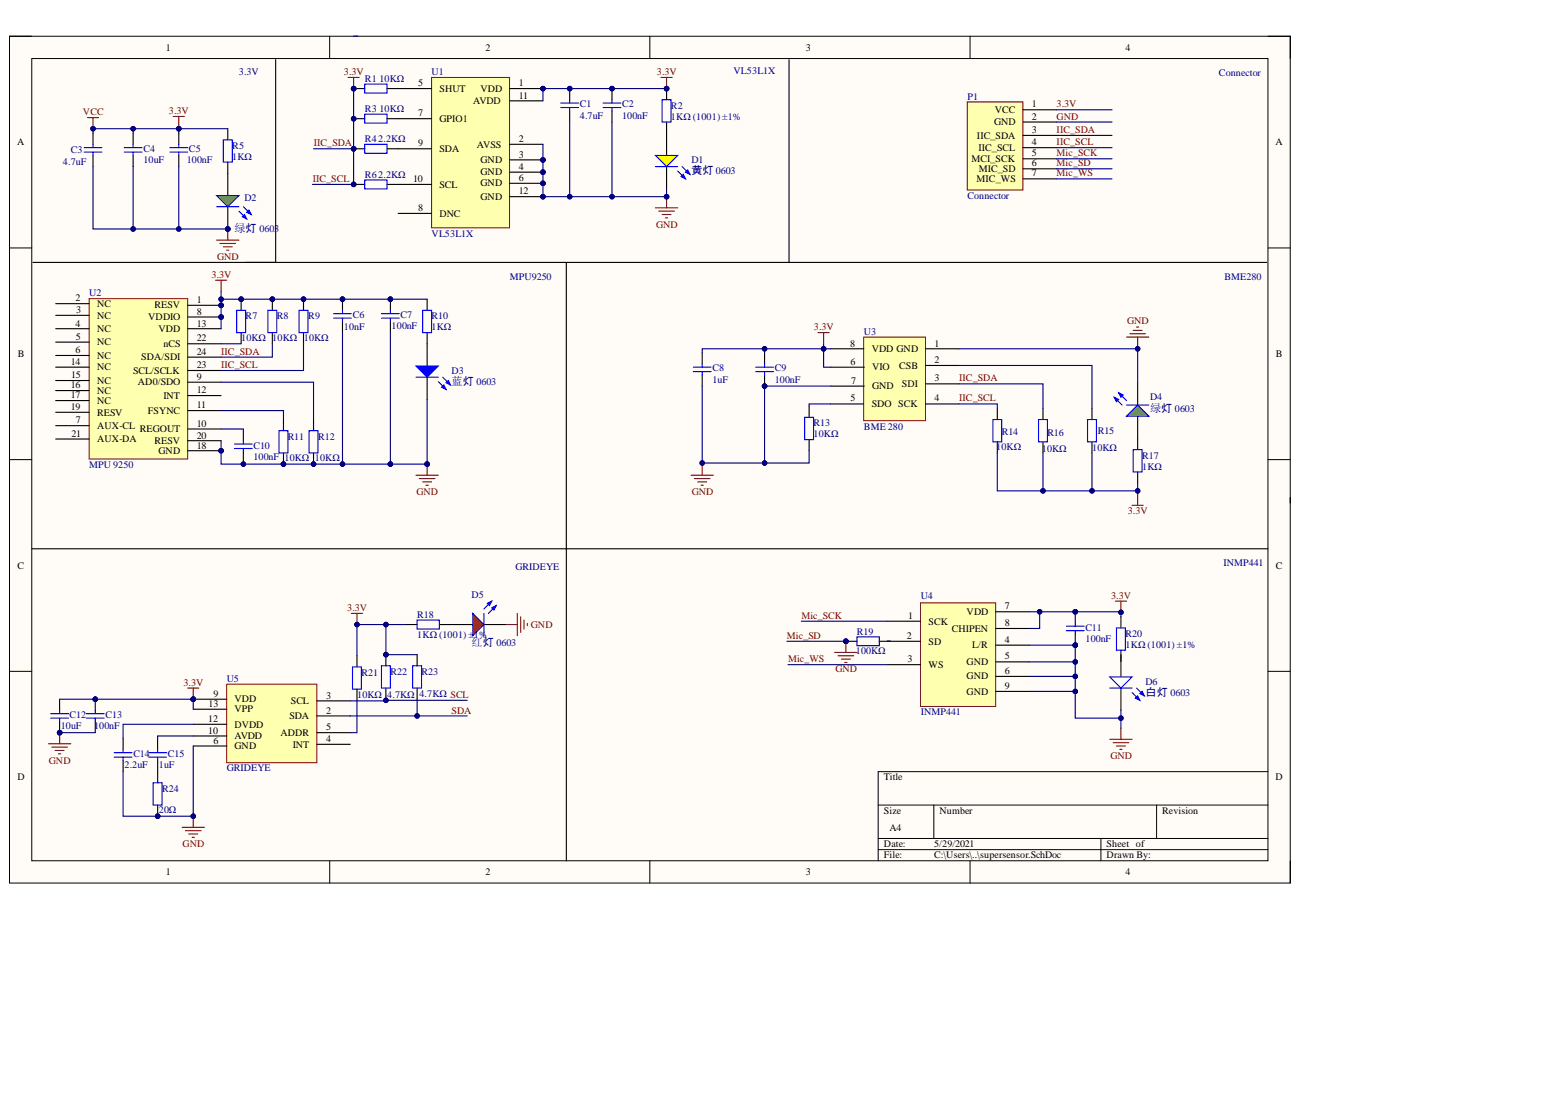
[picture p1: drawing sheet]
<svg xmlns="http://www.w3.org/2000/svg" width="356mm" height="252mm" viewBox="0 0 356 252" stroke-linecap="round" stroke-linejoin="round" font-family="sans-serif">
<defs><g id="words">
<g font-size="2.5" fill="#000080">
<text x="157.7" y="39.7">黄灯 0603</text>
<text x="53.5" y="52.8">绿灯 0603</text>
<text x="103" y="87.7">蓝灯 0603</text>
<text x="262.3" y="93.9">绿灯 0603</text>
<text x="107.6" y="147.2">红灯 0603</text>
<text x="261.3" y="158.6">白灯 0603</text>
</g>
<g font-size="2.3">
<text x="37.9" y="11.6">1</text>
<text x="110.7" y="11.6">2</text>
<text x="183.8" y="11.6">3</text>
<text x="256.7" y="11.6">4</text>
<text x="95.4" y="19.7">5</text>
<text x="100.2" y="20.9">SHUT</text>
<text x="107.9" y="23.7">AVDD</text>
<text x="109.6" y="20.9">VDD</text>
<text x="118.3" y="19.7">1</text>
<text x="118.3" y="22.5">11</text>
<text x="95.4" y="26.5">7</text>
<text x="100.2" y="27.8">GPIO1</text>
<text x="226.7" y="28.6">GND</text>
<text x="226.9" y="25.8">VCC</text>
<text x="235.4" y="24.5">1</text>
<text x="235.4" y="27.3">2</text>
<text x="3.9" y="33.1">A</text>
<text x="95.4" y="33.4">9</text>
<text x="100.2" y="34.6">SDA</text>
<text x="108.8" y="33.6">AVSS</text>
<text x="118.3" y="32.4">2</text>
<text x="118.3" y="35.9">3</text>
<text x="222.9" y="31.6">IIC_SDA</text>
<text x="223.2" y="34.4">IIC_SCL</text>
<text x="235.4" y="30.3">3</text>
<text x="235.4" y="33.1">4</text>
<text x="235.4" y="35.7">5</text>
<text x="291" y="33.1">A</text>
<text x="94.2" y="41.5">10</text>
<text x="109.6" y="37.2">GND</text>
<text x="109.6" y="40">GND</text>
<text x="118.3" y="38.7">4</text>
<text x="118.3" y="41.2">6</text>
<text x="221.6" y="36.9">MCI_SCK</text>
<text x="222.8" y="41.5">MIC_WS</text>
<text x="223.3" y="39.2">MIC_SD</text>
<text x="235.4" y="37.9">6</text>
<text x="235.4" y="40.2">7</text>
<text x="100.2" y="42.7">SCL</text>
<text x="109.6" y="42.5">GND</text>
<text x="109.6" y="45.5">GND</text>
<text x="118.3" y="44.3">12</text>
<text x="95.4" y="48.1">8</text>
<text x="100.2" y="49.4">DNC</text>
<text x="17.2" y="68.7">2</text>
<text x="17.4" y="71.4">3</text>
<text x="22.1" y="70">NC</text>
<text x="35.2" y="70.3">RESV</text>
<text x="44.9" y="69">1</text>
<text x="44.9" y="71.7">8</text>
<text x="17.2" y="74.4">4</text>
<text x="17.3" y="77.5">5</text>
<text x="22.1" y="72.7">NC</text>
<text x="22.1" y="75.7">NC</text>
<text x="33.8" y="73">VDDIO</text>
<text x="36.2" y="75.7">VDD</text>
<text x="44.9" y="74.4">13</text>
<text x="44.9" y="77.8">22</text>
<text x="4.1" y="81.4">B</text>
<text x="16.1" y="83.1">14</text>
<text x="17.2" y="80.5">6</text>
<text x="22.1" y="78.7">NC</text>
<text x="22.1" y="81.8">NC</text>
<text x="32.2" y="82.1">SDA/SDI</text>
<text x="37.3" y="79.1">nCS</text>
<text x="44.9" y="80.9">24</text>
<text x="44.9" y="83.9">23</text>
<text x="194" y="79">8</text>
<text x="194" y="83.1">6</text>
<text x="198.9" y="80.3">VDD GND</text>
<text x="213.1" y="79">1</text>
<text x="213.1" y="82.8">2</text>
<text x="291.1" y="81.4">B</text>
<text x="16.1" y="88.5">16</text>
<text x="16.2" y="86.2">15</text>
<text x="22.1" y="84.4">NC</text>
<text x="22.1" y="87.4">NC</text>
<text x="22.1" y="89.7">NC</text>
<text x="30.3" y="85.2">SCL/SCLK</text>
<text x="31.4" y="87.9">AD0/SDO</text>
<text x="44.9" y="86.6">9</text>
<text x="44.9" y="89.6">12</text>
<text x="194.1" y="87.4">7</text>
<text x="198.9" y="88.7">GND</text>
<text x="198.9" y="84.4">VIO</text>
<text x="205.1" y="84.1">CSB</text>
<text x="205.7" y="88.2">SDI</text>
<text x="213.1" y="86.9">3</text>
<text x="16.1" y="90.7">17</text>
<text x="16.1" y="93.4">19</text>
<text x="22.1" y="92">NC</text>
<text x="22.1" y="94.7">RESV</text>
<text x="33.7" y="94.4">FSYNC</text>
<text x="37.3" y="90.9">INT</text>
<text x="44.9" y="93.1">11</text>
<text x="194" y="91.5">5</text>
<text x="198.9" y="92.9">SDO SCK</text>
<text x="213.1" y="91.5">4</text>
<text x="16.3" y="99.5">21</text>
<text x="17.3" y="96.5">7</text>
<text x="22.1" y="97.8">AUX-CL</text>
<text x="22.1" y="100.8">AUX-DA</text>
<text x="31.9" y="98.5">REGOUT</text>
<text x="35.2" y="101.2">RESV</text>
<text x="44.9" y="97.3">10</text>
<text x="44.9" y="100">20</text>
<text x="36.2" y="103.5">GND</text>
<text x="44.9" y="102.2">18</text>
<text x="4" y="129.6">C</text>
<text x="291.1" y="129.6">C</text>
<text x="207.1" y="141.1">1</text>
<text x="211.8" y="142.4">SCK</text>
<text x="217.1" y="144">CHIPEN</text>
<text x="220.5" y="140.2">VDD</text>
<text x="229.2" y="138.9">7</text>
<text x="229.2" y="142.7">8</text>
<text x="206.9" y="145.7">2</text>
<text x="211.8" y="146.9">SD</text>
<text x="221.8" y="147.8">L/R</text>
<text x="229.2" y="146.5">4</text>
<text x="207" y="151">3</text>
<text x="211.8" y="152.3">WS</text>
<text x="220.5" y="151.6">GND</text>
<text x="220.5" y="154.9">GND</text>
<text x="229.2" y="150.3">5</text>
<text x="229.2" y="153.6">6</text>
<text x="47.6" y="161.1">13</text>
<text x="48.7" y="158.9">9</text>
<text x="53.5" y="160.1">VDD</text>
<text x="66.3" y="160.5">SCL</text>
<text x="74.4" y="159.3">3</text>
<text x="220.5" y="158.3">GND</text>
<text x="229.2" y="157.1">9</text>
<text x="47.5" y="164.6">12</text>
<text x="47.5" y="167.2">10</text>
<text x="53.5" y="162.4">VPP</text>
<text x="53.5" y="165.9">DVDD</text>
<text x="64" y="167.7">ADDR</text>
<text x="66" y="163.9">SDA</text>
<text x="74.4" y="162.7">2</text>
<text x="74.4" y="166.5">5</text>
<text x="48.7" y="169.5">6</text>
<text x="53.5" y="168.5">AVDD</text>
<text x="53.5" y="170.8">GND</text>
<text x="66.8" y="170.4">INT</text>
<text x="74.4" y="169.2">4</text>
<text x="4" y="177.9">D</text>
<text x="201.6" y="177.9">Title</text>
<text x="291" y="177.9">D</text>
<text x="201.6" y="185.6">Size</text>
<text x="214.3" y="185.6">Number</text>
<text x="265.1" y="185.6">Revision</text>
<text x="202.9" y="189.4">A4</text>
<text x="201.6" y="193.2">Date:</text>
<text x="201.6" y="195.7">File:</text>
<text x="213.1" y="193.2">5/29/2021</text>
<text x="213.1" y="195.7">C:\Users\..\supersensor.SchDoc</text>
<text x="252.4" y="193.2">Sheet of</text>
<text x="252.4" y="195.7">Drawn By:</text>
<text x="37.9" y="199.5">1</text>
<text x="110.7" y="199.5">2</text>
<text x="183.8" y="199.5">3</text>
<text x="256.7" y="199.5">4</text>
</g>
<g font-size="2.3" fill="#000080">
<text x="54.5" y="17.1">3.3V</text>
<text x="98.5" y="17.1">U1</text>
<text x="167.3" y="16.9">VL53L1X</text>
<text x="278" y="17.4">Connector</text>
<text x="83.2" y="18.7">R1</text>
<text x="86.5" y="18.7">10KΩ</text>
<text x="220.7" y="22.7">P1</text>
<text x="83.2" y="25.5">R3</text>
<text x="86.5" y="25.5">10KΩ</text>
<text x="132.3" y="24.5">C1</text>
<text x="132.3" y="27">4.7uF</text>
<text x="141.9" y="24.5">C2</text>
<text x="141.9" y="27">100nF</text>
<text x="153.1" y="24.8">R2</text>
<text x="153.1" y="27.3">1KΩ (1001) ±1%</text>
<text x="16.1" y="34.9">C3</text>
<text x="32.7" y="34.6">C4</text>
<text x="43.1" y="34.6">C5</text>
<text x="53" y="33.9">R5</text>
<text x="83.2" y="32.4">R42.2KΩ</text>
<text x="14.4" y="37.7">4.7uF</text>
<text x="32.7" y="37.2">10uF</text>
<text x="42.6" y="37.2">100nF</text>
<text x="53" y="36.4">1KΩ</text>
<text x="83.2" y="40.5">R62.2KΩ</text>
<text x="157.7" y="37.2">D1</text>
<text x="55.8" y="45.8">D2</text>
<text x="220.7" y="45.3">Connector</text>
<text x="98.5" y="54">VL53L1X</text>
<text x="116.3" y="63.9">MPU9250</text>
<text x="279.3" y="63.9">BME280</text>
<text x="20.4" y="67.5">U2</text>
<text x="55" y="77.8">10KΩ 10KΩ</text>
<text x="56" y="72.7">R7</text>
<text x="63.1" y="72.7">R8</text>
<text x="69.3" y="77.8">10KΩ</text>
<text x="70.3" y="72.7">R9</text>
<text x="78.4" y="75.3">10nF</text>
<text x="80.5" y="72.5">C6</text>
<text x="89.3" y="75">100nF</text>
<text x="91.4" y="72.5">C7</text>
<text x="98.5" y="72.7">R10</text>
<text x="98.5" y="75.3">1KΩ</text>
<text x="197.1" y="76.3">U3</text>
<text x="103" y="85.2">D3</text>
<text x="162.5" y="84.7">C8</text>
<text x="162.5" y="87.2">1uF</text>
<text x="176.7" y="84.7">C9</text>
<text x="176.7" y="87.2">100nF</text>
<text x="262.3" y="91.3">D4</text>
<text x="65.7" y="100.2">R11</text>
<text x="72.6" y="100.2">R12</text>
<text x="185.6" y="97.2">R13</text>
<text x="185.6" y="99.7">10KΩ</text>
<text x="197.1" y="97.9">BME 280</text>
<text x="228.5" y="99.2">R14</text>
<text x="238.9" y="99.4">R16</text>
<text x="250.4" y="98.9">R15</text>
<text x="20.4" y="106.6">MPU 9250</text>
<text x="57.8" y="102.2">C10</text>
<text x="57.8" y="104.8">100nF</text>
<text x="64.9" y="105">10KΩ</text>
<text x="71.8" y="105">10KΩ</text>
<text x="227.3" y="102.5">10KΩ</text>
<text x="237.6" y="103">10KΩ</text>
<text x="249.1" y="102.7">10KΩ</text>
<text x="260.6" y="104.5">R17</text>
<text x="260.6" y="107.1">1KΩ</text>
<text x="117.6" y="129.9">GRIDEYE</text>
<text x="279.1" y="129.1">INMP441</text>
<text x="107.6" y="136.3">D5</text>
<text x="210" y="136.5">U4</text>
<text x="95.2" y="140.9">R18</text>
<text x="247.6" y="143.7">C11</text>
<text x="95.2" y="145.4">1KΩ (1001) ±1%</text>
<text x="195.2" y="149">100KΩ</text>
<text x="195.5" y="144.7">R19</text>
<text x="247.6" y="146.3">100nF</text>
<text x="256.7" y="145.2">R20</text>
<text x="256.7" y="147.7">1KΩ (1001) ±1%</text>
<text x="51.7" y="155.4">U5</text>
<text x="82.5" y="154">R21</text>
<text x="89.1" y="153.8">R22</text>
<text x="96.2" y="153.8">R23</text>
<text x="81.5" y="159.1">10KΩ</text>
<text x="88.3" y="159.1">4.7KΩ</text>
<text x="95.7" y="158.9">4.7KΩ SCL</text>
<text x="261.3" y="156.1">D6</text>
<text x="13.9" y="166.2">10uF</text>
<text x="15.9" y="163.7">C12</text>
<text x="21.5" y="166.2">100nF</text>
<text x="24.1" y="163.7">C13</text>
<text x="210" y="163.1">INMP441</text>
<text x="30.4" y="172.5">C14</text>
<text x="38.3" y="172.5">C15</text>
<text x="28.4" y="175.1">2.2uF</text>
<text x="36.3" y="175.1">1uF</text>
<text x="51.7" y="175.8">GRIDEYE</text>
<text x="36.3" y="185.3">20Ω</text>
<text x="37" y="180.5">R24</text>
</g>
<g font-size="2.3" fill="#800000">
<text x="78.4" y="17.1">3.3V</text>
<text x="149.8" y="17.1">3.3V</text>
<text x="18.9" y="26.3">VCC</text>
<text x="38.5" y="26">3.3V</text>
<text x="241" y="24.5">3.3V</text>
<text x="241" y="27.3">GND</text>
<text x="71.6" y="33.4">IIC_SDA</text>
<text x="241" y="30.3">IIC_SDA</text>
<text x="241" y="33.1">IIC_SCL</text>
<text x="241" y="35.7">Mic_SCK</text>
<text x="71.3" y="41.5">IIC_SCL</text>
<text x="241" y="37.9">Mic_SD</text>
<text x="241" y="40.2">Mic_WS</text>
<text x="149.7" y="52">GND</text>
<text x="49.5" y="59.3">GND</text>
<text x="48.3" y="63.4">3.3V</text>
<text x="185.7" y="75.3">3.3V</text>
<text x="257.1" y="73.8">GND</text>
<text x="50.5" y="83.9">IIC_SCL</text>
<text x="50.5" y="80.9">IIC_SDA</text>
<text x="218.8" y="86.9">IIC_SDA</text>
<text x="218.8" y="91.5">IIC_SCL</text>
<text x="95" y="112.9">GND</text>
<text x="157.8" y="112.9">GND</text>
<text x="257.3" y="117.2">3.3V</text>
<text x="253.5" y="136.5">3.3V</text>
<text x="79.2" y="139.3">3.3V</text>
<text x="121.1" y="143.1">GND</text>
<text x="182.8" y="141.1">Mic_SCK</text>
<text x="179.5" y="145.7">Mic_SD</text>
<text x="179.8" y="151">Mic_WS</text>
<text x="190.6" y="153.3">GND</text>
<text x="41.8" y="156.3">3.3V</text>
<text x="103" y="162.7">SDA</text>
<text x="253.3" y="173">GND</text>
<text x="11.2" y="174.1">GND</text>
<text x="41.7" y="193.2">GND</text>
</g>
</g></defs>
<path d="M2.2 8.3h292.1v193h-292.1z" fill-rule="evenodd" fill="#fffcf8"/>
<path d="M2.2 8.3h292.1v193h-292.1z" fill="none" stroke="#000" stroke-width=".23"/>
<path d="M7.2 13.3h282v182.9h-282z" fill-rule="evenodd" fill="#fffcf8"/>
<g fill="none" stroke="#000" stroke-width=".23">
<path d="M2.2 8.3h5M7.2 13.3h282v182.9h-282zM75.2 8.3v5M148.2 8.3v5M221.3 8.3v5M289.2 8.3h5.1v5M2.2 56.5h5M289.2 56.5h5.1M2.2 104.8h5M289.2 104.8h5.1M2.2 153h5M289.2 153h5.1"/>
<path d="M289.2 175.9h-88.9v20.3M75.2 196.2v5.1M148.2 196.2v5.1M200.3 183.5h88.9M200.3 191.1h88.9M200.3 193.7h88.9M213 183.5v7.6M221.3 196.2v5.1M251.1 191.1v5.1M263.8 183.5v7.6M294.3 196.2v5.1"/>
</g>
<path d="M259.5 87.2v5.1M259.5 94.9v5.1" fill="none" stroke="#000" stroke-width=".25"/>
<path d="M259.5 92.3l2.6 2.6h-5.1z" fill="#0f0"/>
<path d="M254.2 90.6l1.7 1.7M255.2 89.5l1.8 1.8M259.5 92.3l2.6 2.6h-5.1z" fill="none" stroke="#00f" stroke-width=".25"/>
<path d="M255.2 89.5l1 .5-.5 .6z" fill="#00f"/>
<path d="M255.2 89.5l1 .5-.5 .6z" fill="none" stroke="#00f" stroke-width=".25"/>
<path d="M254.2 90.6l1 .5-.5 .5z" fill="#00f"/>
<path d="M254.2 90.6l1 .5-.5 .5zM257 92.3h5.1M254.7 143.1h2v5.1h-2z" fill="none" stroke="#00f" stroke-width=".25"/>
<path d="M255.7 140.6v2.5M255.7 148.2v2.6" fill="none" stroke="#000" stroke-width=".25"/>
<circle cx="80.7" cy="20.2" r=".51" fill="#000080"/>
<circle cx="80.7" cy="20.2" r=".51" fill="none" stroke="#000080" stroke-width=".23"/>
<path d="M80.7 20.2h2.5M88.3 20.2h2.5" fill="none" stroke="#000" stroke-width=".25"/>
<circle cx="80.7" cy="20.2" r=".51" fill="#000080"/>
<circle cx="80.7" cy="20.2" r=".51" fill="none" stroke="#000080" stroke-width=".23"/>
<path d="M83.2 19.2h5.1v2h-5.1z" fill="none" stroke="#00f" stroke-width=".25"/>
<circle cx="80.7" cy="33.9" r=".51" fill="#000080"/>
<circle cx="80.7" cy="33.9" r=".51" fill="none" stroke="#000080" stroke-width=".23"/>
<path d="M80.7 33.9h2.5M88.3 33.9h2.5" fill="none" stroke="#000" stroke-width=".25"/>
<circle cx="80.7" cy="33.9" r=".51" fill="#000080"/>
<circle cx="80.7" cy="33.9" r=".51" fill="none" stroke="#000080" stroke-width=".23"/>
<path d="M83.2 32.9h5.1v2h-5.1z" fill="none" stroke="#00f" stroke-width=".25"/>
<circle cx="80.7" cy="42" r=".51" fill="#000080"/>
<circle cx="80.7" cy="42" r=".51" fill="none" stroke="#000080" stroke-width=".23"/>
<path d="M80.7 42h2.5M88.3 42h2.5" fill="none" stroke="#000" stroke-width=".25"/>
<circle cx="80.7" cy="42" r=".51" fill="#000080"/>
<circle cx="80.7" cy="42" r=".51" fill="none" stroke="#000080" stroke-width=".23"/>
<path d="M19.2 33.7h4.1M19.2 34.7h4.1M21.2 32.9v.8M21.2 34.7v.7M83.2 41h5.1v2.1h-5.1z" fill="none" stroke="#00f" stroke-width=".25"/>
<path d="M21.2 30.4v2.5M21.2 35.4v2.6" fill="none" stroke="#000" stroke-width=".25"/>
<circle cx="174.4" cy="88" r=".51" fill="#000080"/>
<circle cx="174.4" cy="88" r=".51" fill="none" stroke="#000080" stroke-width=".23"/>
<path d="M174.4 85.5v2.5" fill="none" stroke="#000" stroke-width=".25"/>
<circle cx="174.4" cy="88" r=".51" fill="#000080"/>
<circle cx="174.4" cy="88" r=".51" fill="none" stroke="#000080" stroke-width=".23"/>
<path d="M174.4 80.4v2.5" fill="none" stroke="#000" stroke-width=".25"/>
<path d="M172.4 83.7h4M172.4 84.7h4M174.4 82.9v.8M174.4 84.7v.8" fill="none" stroke="#00f" stroke-width=".25"/>
<circle cx="123.8" cy="20.2" r=".51" fill="#000080"/>
<circle cx="123.8" cy="20.2" r=".51" fill="none" stroke="#000080" stroke-width=".23"/>
<circle cx="123.8" cy="36.4" r=".51" fill="#000080"/>
<circle cx="123.8" cy="36.4" r=".51" fill="none" stroke="#000080" stroke-width=".23"/>
<circle cx="123.8" cy="39.2" r=".51" fill="#000080"/>
<circle cx="123.8" cy="39.2" r=".51" fill="none" stroke="#000080" stroke-width=".23"/>
<circle cx="123.8" cy="41.8" r=".51" fill="#000080"/>
<circle cx="123.8" cy="41.8" r=".51" fill="none" stroke="#000080" stroke-width=".23"/>
<circle cx="123.8" cy="44.8" r=".51" fill="#000080"/>
<circle cx="123.8" cy="44.8" r=".51" fill="none" stroke="#000080" stroke-width=".23"/>
<path d="M98.4 17.7h17.8v34.2h-17.8z" fill-rule="evenodd" fill="#ffffb0"/>
<path d="M98.4 17.7h17.8v34.2h-17.8z" fill="none" stroke="#800000" stroke-width=".23"/>
<path d="M90.8 20.2h7.6M116.2 20.2h7.6" fill="none" stroke="#000" stroke-width=".25"/>
<circle cx="123.8" cy="20.2" r=".51" fill="#000080"/>
<circle cx="123.8" cy="20.2" r=".51" fill="none" stroke="#000080" stroke-width=".23"/>
<path d="M116.2 23h7.6M116.2 32.9h7.6M116.2 36.4h7.6" fill="none" stroke="#000" stroke-width=".25"/>
<circle cx="123.8" cy="36.4" r=".51" fill="#000080"/>
<circle cx="123.8" cy="36.4" r=".51" fill="none" stroke="#000080" stroke-width=".23"/>
<path d="M90.8 27.1h7.6M90.8 33.9h7.6M116.2 39.2h7.6M90.8 48.6h7.6M90.8 42h7.6" fill="none" stroke="#000" stroke-width=".25"/>
<circle cx="123.8" cy="39.2" r=".51" fill="#000080"/>
<circle cx="123.8" cy="39.2" r=".51" fill="none" stroke="#000080" stroke-width=".23"/>
<path d="M116.2 41.8h7.6" fill="none" stroke="#000" stroke-width=".25"/>
<circle cx="123.8" cy="41.8" r=".51" fill="#000080"/>
<circle cx="123.8" cy="41.8" r=".51" fill="none" stroke="#000080" stroke-width=".23"/>
<path d="M116.2 44.8h7.6" fill="none" stroke="#000" stroke-width=".25"/>
<circle cx="123.8" cy="44.8" r=".51" fill="#000080"/>
<circle cx="123.8" cy="44.8" r=".51" fill="none" stroke="#000080" stroke-width=".23"/>
<circle cx="129.9" cy="20.2" r=".51" fill="#000080"/>
<circle cx="129.9" cy="20.2" r=".51" fill="none" stroke="#000080" stroke-width=".23"/>
<path d="M129.9 20.2v2.5M129.9 25.3v2.5" fill="none" stroke="#000" stroke-width=".25"/>
<circle cx="129.9" cy="20.2" r=".51" fill="#000080"/>
<circle cx="129.9" cy="20.2" r=".51" fill="none" stroke="#000080" stroke-width=".23"/>
<path d="M28.3 33.7h4.1M28.3 34.7h4.1M30.4 32.9v.8M30.4 34.7v.7M127.9 23.5h4.1M127.9 24.5h4.1M129.9 22.7v.8M129.9 24.5v.8" fill="none" stroke="#00f" stroke-width=".25"/>
<path d="M30.4 30.4v2.5M30.4 35.4v2.6" fill="none" stroke="#000" stroke-width=".25"/>
<circle cx="50.4" cy="69.6" r=".51" fill="#000080"/>
<circle cx="50.4" cy="69.6" r=".51" fill="none" stroke="#000080" stroke-width=".23"/>
<circle cx="50.4" cy="72.3" r=".51" fill="#000080"/>
<circle cx="50.4" cy="72.3" r=".51" fill="none" stroke="#000080" stroke-width=".23"/>
<circle cx="50.4" cy="102.7" r=".51" fill="#000080"/>
<circle cx="50.4" cy="102.7" r=".51" fill="none" stroke="#000080" stroke-width=".23"/>
<path d="M20.3 68.1h22.5v36.5h-22.5z" fill-rule="evenodd" fill="#ffffb0"/>
<path d="M20.3 68.1h22.5v36.5h-22.5z" fill="none" stroke="#800000" stroke-width=".23"/>
<path d="M12.7 69.2h7.6M12.7 71.9h7.6M12.7 74.9h7.6M12.7 78h7.6M42.8 69.6h7.6M12.7 81h7.6M12.7 83.7h7.6M12.7 86.7h7.6M12.7 89h7.6M12.7 91.3h7.6" fill="none" stroke="#000" stroke-width=".25"/>
<circle cx="50.4" cy="69.6" r=".51" fill="#000080"/>
<circle cx="50.4" cy="69.6" r=".51" fill="none" stroke="#000080" stroke-width=".23"/>
<path d="M42.8 72.3h7.6M42.8 97.8h7.6" fill="none" stroke="#000" stroke-width=".25"/>
<circle cx="50.4" cy="72.3" r=".51" fill="#000080"/>
<circle cx="50.4" cy="72.3" r=".51" fill="none" stroke="#000080" stroke-width=".23"/>
<path d="M42.8 74.9h7.6M42.8 78.4h7.6M12.7 94h7.6M12.7 97h7.6M42.8 81.4h7.6M42.8 84.5h7.6M42.8 87.1h7.6M42.8 90.2h7.6M42.8 93.6h7.6M12.7 100.1h7.6M42.8 100.5h7.6M42.8 102.7h7.6" fill="none" stroke="#000" stroke-width=".25"/>
<circle cx="50.4" cy="102.7" r=".51" fill="#000080"/>
<circle cx="50.4" cy="102.7" r=".51" fill="none" stroke="#000080" stroke-width=".23"/>
<circle cx="69.2" cy="68.2" r=".51" fill="#000080"/>
<circle cx="69.2" cy="68.2" r=".51" fill="none" stroke="#000080" stroke-width=".23"/>
<path d="M69.2 68.2v2.5" fill="none" stroke="#000" stroke-width=".25"/>
<circle cx="69.2" cy="68.2" r=".51" fill="#000080"/>
<circle cx="69.2" cy="68.2" r=".51" fill="none" stroke="#000080" stroke-width=".23"/>
<path d="M69.2 75.8v2.6" fill="none" stroke="#000" stroke-width=".25"/>
<path d="M68.2 70.7h2.1v5.1h-2.1z" fill="none" stroke="#00f" stroke-width=".25"/>
<circle cx="78.1" cy="68.2" r=".51" fill="#000080"/>
<circle cx="78.1" cy="68.2" r=".51" fill="none" stroke="#000080" stroke-width=".23"/>
<path d="M78.1 68.2v2.5M78.1 73.3v2.5" fill="none" stroke="#000" stroke-width=".25"/>
<circle cx="78.1" cy="68.2" r=".51" fill="#000080"/>
<circle cx="78.1" cy="68.2" r=".51" fill="none" stroke="#000080" stroke-width=".23"/>
<path d="M76.1 71.5h4.1M76.1 72.5h4.1M78.1 70.7v.8M78.1 72.5v.8M53.5 101.2h4M53.5 102.2h4M55.5 100.5v.7M55.5 102.2v.8" fill="none" stroke="#00f" stroke-width=".25"/>
<path d="M55.5 97.9v2.6M55.5 103v2.5" fill="none" stroke="#000" stroke-width=".25"/>
<circle cx="89" cy="68.2" r=".51" fill="#000080"/>
<circle cx="89" cy="68.2" r=".51" fill="none" stroke="#000080" stroke-width=".23"/>
<path d="M89 68.2v2.5M89 73.3v2.5" fill="none" stroke="#000" stroke-width=".25"/>
<circle cx="89" cy="68.2" r=".51" fill="#000080"/>
<circle cx="89" cy="68.2" r=".51" fill="none" stroke="#000080" stroke-width=".23"/>
<path d="M87 71.5h4.1M87 72.5h4.1M89 70.7v.8M89 72.5v.8" fill="none" stroke="#00f" stroke-width=".25"/>
<circle cx="64.7" cy="105.8" r=".51" fill="#000080"/>
<circle cx="64.7" cy="105.8" r=".51" fill="none" stroke="#000080" stroke-width=".23"/>
<path d="M64.7 95.6v2.6M64.7 103.3v2.5" fill="none" stroke="#000" stroke-width=".25"/>
<circle cx="64.7" cy="105.8" r=".51" fill="#000080"/>
<circle cx="64.7" cy="105.8" r=".51" fill="none" stroke="#000080" stroke-width=".23"/>
<path d="M63.6 98.2h2.1v5.1h-2.1z" fill="none" stroke="#00f" stroke-width=".25"/>
<circle cx="55" cy="68.2" r=".51" fill="#000080"/>
<circle cx="55" cy="68.2" r=".51" fill="none" stroke="#000080" stroke-width=".23"/>
<path d="M55 68.2v2.5" fill="none" stroke="#000" stroke-width=".25"/>
<circle cx="55" cy="68.2" r=".51" fill="#000080"/>
<circle cx="55" cy="68.2" r=".51" fill="none" stroke="#000080" stroke-width=".23"/>
<path d="M55 75.8v2.6" fill="none" stroke="#000" stroke-width=".25"/>
<path d="M54 70.7h2v5.1h-2z" fill="none" stroke="#00f" stroke-width=".25"/>
<circle cx="71.5" cy="105.8" r=".51" fill="#000080"/>
<circle cx="71.5" cy="105.8" r=".51" fill="none" stroke="#000080" stroke-width=".23"/>
<path d="M71.5 103.3v2.5" fill="none" stroke="#000" stroke-width=".25"/>
<circle cx="71.5" cy="105.8" r=".51" fill="#000080"/>
<circle cx="71.5" cy="105.8" r=".51" fill="none" stroke="#000080" stroke-width=".23"/>
<path d="M71.5 95.6v2.6" fill="none" stroke="#000" stroke-width=".25"/>
<path d="M70.5 98.2h2v5.1h-2z" fill="none" stroke="#00f" stroke-width=".25"/>
<circle cx="62.1" cy="68.2" r=".51" fill="#000080"/>
<circle cx="62.1" cy="68.2" r=".51" fill="none" stroke="#000080" stroke-width=".23"/>
<path d="M62.1 68.2v2.5" fill="none" stroke="#000" stroke-width=".25"/>
<circle cx="62.1" cy="68.2" r=".51" fill="#000080"/>
<circle cx="62.1" cy="68.2" r=".51" fill="none" stroke="#000080" stroke-width=".23"/>
<path d="M62.1 75.8v2.6" fill="none" stroke="#000" stroke-width=".25"/>
<path d="M61.1 70.7h2v5.1h-2z" fill="none" stroke="#00f" stroke-width=".25"/>
<circle cx="13.6" cy="167" r=".51" fill="#000080"/>
<circle cx="13.6" cy="167" r=".51" fill="none" stroke="#000080" stroke-width=".23"/>
<path d="M13.6 164.5v2.5" fill="none" stroke="#000" stroke-width=".25"/>
<circle cx="13.6" cy="167" r=".51" fill="#000080"/>
<circle cx="13.6" cy="167" r=".51" fill="none" stroke="#000080" stroke-width=".23"/>
<path d="M13.6 159.4v2.5M28.1 168.3v2.5M28.1 173.4v2.5M36 168.3v2.5M36 173.4v2.5" fill="none" stroke="#000" stroke-width=".25"/>
<path d="M11.6 162.7h4M11.6 163.7h4M13.6 161.9v.8M13.6 163.7v.8M26 171.6h4.1M26 172.6h4.1M28.1 170.8v.8M28.1 172.6v.8M33.9 171.6h4.1M33.9 172.6h4.1M36 170.8v.8M36 172.6v.8" fill="none" stroke="#00f" stroke-width=".25"/>
<circle cx="36" cy="186.1" r=".51" fill="#000080"/>
<circle cx="36" cy="186.1" r=".51" fill="none" stroke="#000080" stroke-width=".23"/>
<path d="M36 175.9v2.5M36 183.5v2.6" fill="none" stroke="#000" stroke-width=".25"/>
<circle cx="36" cy="186.1" r=".51" fill="#000080"/>
<circle cx="36" cy="186.1" r=".51" fill="none" stroke="#000080" stroke-width=".23"/>
<path d="M34.9 178.4h2.1v5.1h-2.1z" fill="none" stroke="#00f" stroke-width=".25"/>
<circle cx="88" cy="149.2" r=".51" fill="#000080"/>
<circle cx="88" cy="149.2" r=".51" fill="none" stroke="#000080" stroke-width=".23"/>
<path d="M88 149.2v2.6" fill="none" stroke="#000" stroke-width=".25"/>
<circle cx="88" cy="149.2" r=".51" fill="#000080"/>
<circle cx="88" cy="149.2" r=".51" fill="none" stroke="#000080" stroke-width=".23"/>
<path d="M81.4 149.5v2.5M81.4 157.1v2.5M88 156.8v2.6M95.1 149.2v2.6M95.1 156.8v2.6" fill="none" stroke="#000" stroke-width=".25"/>
<path d="M80.4 152h2v5.1h-2zM87 151.8h2v5h-2zM94.1 151.8h2.1v5h-2.1z" fill="none" stroke="#00f" stroke-width=".25"/>
<circle cx="44.1" cy="159.4" r=".51" fill="#000080"/>
<circle cx="44.1" cy="159.4" r=".51" fill="none" stroke="#000080" stroke-width=".23"/>
<path d="M51.7 156h20.6v17.9h-20.6z" fill-rule="evenodd" fill="#ffffb0"/>
<path d="M51.7 156h20.6v17.9h-20.6z" fill="none" stroke="#800000" stroke-width=".23"/>
<path d="M44.1 159.4h7.6M72.3 159.8h7.6M72.3 163.2h7.6M72.3 167h7.6M72.3 169.7h7.6" fill="none" stroke="#000" stroke-width=".25"/>
<circle cx="44.1" cy="159.4" r=".51" fill="#000080"/>
<circle cx="44.1" cy="159.4" r=".51" fill="none" stroke="#000080" stroke-width=".23"/>
<path d="M44.1 161.7h7.6M44.1 165.1h7.6M44.1 167.8h7.6M44.1 170.1h7.6" fill="none" stroke="#000" stroke-width=".25"/>
<circle cx="193" cy="146.2" r=".51" fill="#000080"/>
<circle cx="193" cy="146.2" r=".51" fill="none" stroke="#000080" stroke-width=".23"/>
<path d="M193 146.2h2.5M200.6 146.2h2.5" fill="none" stroke="#000" stroke-width=".25"/>
<circle cx="193" cy="146.2" r=".51" fill="#000080"/>
<circle cx="193" cy="146.2" r=".51" fill="none" stroke="#000080" stroke-width=".23"/>
<path d="M195.5 145.2h5.1v2h-5.1z" fill="none" stroke="#00f" stroke-width=".25"/>
<path d="M210 137.4h17.1v23.6h-17.1z" fill-rule="evenodd" fill="#ffffb0"/>
<path d="M210 137.4h17.1v23.6h-17.1z" fill="none" stroke="#800000" stroke-width=".23"/>
<g fill="none" stroke="#000" stroke-width=".25">
<path d="M160.2 80.4v2.5M160.2 85.5v2.5M184.6 92.6v2.5M227.5 93.1v2.5M237.9 93.1v2.5M184.6 100.2v2.5M227.5 100.7v2.6M237.9 100.7v2.6M227.1 139.4h7.6M202.3 141.6h7.7M202.3 146.2h7.7M202.3 151.5h7.7"/>
<path d="M227.1 147.1h7.6M227.1 150.9h7.6M227.1 154.2h7.6M227.1 143.3h7.6M227.1 157.6h7.6"/>
</g>
<path d="M158.1 83.7h4.1M158.1 84.7h4.1M160.2 82.9v.8M160.2 84.7v.8M183.6 95.1h2v5.1h-2zM226.5 95.6h2v5.1h-2zM236.9 95.6h2v5.1h-2z" fill="none" stroke="#00f" stroke-width=".25"/>
<path d="M20 26.8h2.5M21.2 26.8v2.5" fill="none" stroke="#800000" stroke-width=".25"/>
<circle cx="21.2" cy="29.3" r=".51" fill="#000080"/>
<circle cx="21.2" cy="29.3" r=".51" fill="none" stroke="#000080" stroke-width=".23"/>
<path d="M62.9 13.6v46.2h-55.4M40.8 30.4v2.5M40.8 35.4v2.6" fill="none" stroke="#000" stroke-width=".25"/>
<path d="M38.7 34.7h4.1M38.7 33.7h4.1M40.8 32.9v.8M40.8 34.7v.7" fill="none" stroke="#00f" stroke-width=".25"/>
<path d="M39.5 26.5h2.6M40.8 26.5v2.6" fill="none" stroke="#800000" stroke-width=".25"/>
<circle cx="139.6" cy="20.2" r=".51" fill="#000080"/>
<circle cx="139.6" cy="20.2" r=".51" fill="none" stroke="#000080" stroke-width=".23"/>
<path d="M139.6 20.2v2.5M139.6 25.3v2.5" fill="none" stroke="#000" stroke-width=".25"/>
<circle cx="139.6" cy="20.2" r=".51" fill="#000080"/>
<circle cx="139.6" cy="20.2" r=".51" fill="none" stroke="#000080" stroke-width=".23"/>
<path d="M137.6 23.5h4M137.6 24.5h4M139.6 22.7v.8M139.6 24.5v.8" fill="none" stroke="#00f" stroke-width=".25"/>
<circle cx="80.7" cy="27.1" r=".51" fill="#000080"/>
<circle cx="80.7" cy="27.1" r=".51" fill="none" stroke="#000080" stroke-width=".23"/>
<path d="M80.7 27.1h2.5M88.3 27.1h2.5" fill="none" stroke="#000" stroke-width=".25"/>
<circle cx="80.7" cy="27.1" r=".51" fill="#000080"/>
<circle cx="80.7" cy="27.1" r=".51" fill="none" stroke="#000080" stroke-width=".23"/>
<path d="M83.2 26h5.1v2.1h-5.1z" fill="none" stroke="#00f" stroke-width=".25"/>
<path d="M79.4 17.7h2.5M80.7 17.7v2.5" fill="none" stroke="#800000" stroke-width=".25"/>
<circle cx="80.7" cy="20.2" r=".51" fill="#000080"/>
<circle cx="80.7" cy="20.2" r=".51" fill="none" stroke="#000080" stroke-width=".23"/>
<path d="M150.8 17.7h2.5M152 17.7v2.5" fill="none" stroke="#800000" stroke-width=".25"/>
<circle cx="152" cy="20.2" r=".51" fill="#000080"/>
<circle cx="152" cy="20.2" r=".51" fill="none" stroke="#000080" stroke-width=".23"/>
<path d="M152 30.4v5M152 38v5.1" fill="none" stroke="#000" stroke-width=".25"/>
<path d="M149.5 35.4h5.1l-2.6 2.6z" fill="#ff0"/>
<path d="M149.5 35.4h5.1l-2.6 2.6zM154.6 39l1.8 1.8M155.6 38l1.8 1.8" fill="none" stroke="#00f" stroke-width=".25"/>
<path d="M155.9 39.8l.5 1-1.1-.5z" fill="#00f"/>
<path d="M155.9 39.8l.5 1-1.1-.5z" fill="none" stroke="#00f" stroke-width=".25"/>
<path d="M156.4 39.2l.5-.5 .5 1.1z" fill="#00f"/>
<path d="M149.5 38h5.1M156.4 39.2l.5-.5 .5 1.1z" fill="none" stroke="#00f" stroke-width=".25"/>
<circle cx="152" cy="20.2" r=".51" fill="#000080"/>
<circle cx="152" cy="20.2" r=".51" fill="none" stroke="#000080" stroke-width=".23"/>
<path d="M152 20.2v2.5" fill="none" stroke="#000" stroke-width=".25"/>
<circle cx="152" cy="20.2" r=".51" fill="#000080"/>
<circle cx="152" cy="20.2" r=".51" fill="none" stroke="#000080" stroke-width=".23"/>
<path d="M152 27.8v2.6" fill="none" stroke="#000" stroke-width=".25"/>
<path d="M151 22.7h2.1v5.1h-2.1z" fill="none" stroke="#00f" stroke-width=".25"/>
<path d="M149.5 47.4h5.1M150.3 48.1h3.5M151 48.9h2.1M151.8 49.7h.5M152 44.8v2.6" fill="none" stroke="#800000" stroke-width=".25"/>
<circle cx="152" cy="44.8" r=".51" fill="#000080"/>
<circle cx="152" cy="44.8" r=".51" fill="none" stroke="#000080" stroke-width=".23"/>
<path d="M180 13.6v46.2h-124" fill="none" stroke="#000" stroke-width=".25"/>
<path d="M49.2 63.9h2.5M50.4 63.9v2.5M94.9 108.3h5.1M95.7 109.1h3.5M96.4 109.9h2M97.2 110.6h.5M97.4 105.8v2.5" fill="none" stroke="#800000" stroke-width=".25"/>
<circle cx="97.4" cy="105.8" r=".51" fill="#000080"/>
<circle cx="97.4" cy="105.8" r=".51" fill="none" stroke="#000080" stroke-width=".23"/>
<path d="M97.4 68.2v2.5M97.4 75.8v7.6M97.4 86v5.1" fill="none" stroke="#000" stroke-width=".25"/>
<path d="M96.4 70.7h2v5.1h-2z" fill="none" stroke="#00f" stroke-width=".25"/>
<path d="M94.9 83.4h5.1l-2.6 2.6z" fill="#00f"/>
<path d="M94.9 83.4h5.1l-2.6 2.6zM100 87l1.7 1.8M101 86l1.8 1.8" fill="none" stroke="#00f" stroke-width=".25"/>
<path d="M100.7 88.3l.5-.5 .5 1z" fill="#00f"/>
<path d="M100.7 88.3l.5-.5 .5 1z" fill="none" stroke="#00f" stroke-width=".25"/>
<path d="M101.7 87.2l.6-.5 .5 1.1z" fill="#00f"/>
<path d="M94.9 86h5.1M101.7 87.2l.6-.5 .5 1.1z" fill="none" stroke="#00f" stroke-width=".25"/>
<path d="M129.2 59.8v65.3h-122" fill="none" stroke="#000" stroke-width=".25"/>
<path d="M42.8 156.8h2.6M44.1 156.8v2.6" fill="none" stroke="#800000" stroke-width=".25"/>
<circle cx="44.1" cy="159.4" r=".51" fill="#000080"/>
<circle cx="44.1" cy="159.4" r=".51" fill="none" stroke="#000080" stroke-width=".23"/>
<path d="M41.5 188.6h5.1M42.3 189.4h3.6M43.1 190.1h2M43.8 190.9h.5M44.1 186.1v2.5" fill="none" stroke="#800000" stroke-width=".25"/>
<circle cx="44.1" cy="186.1" r=".51" fill="#000080"/>
<circle cx="44.1" cy="186.1" r=".51" fill="none" stroke="#000080" stroke-width=".23"/>
<circle cx="21.7" cy="159.4" r=".51" fill="#000080"/>
<circle cx="21.7" cy="159.4" r=".51" fill="none" stroke="#000080" stroke-width=".23"/>
<path d="M21.7 159.4v2.5M21.7 164.5v2.5" fill="none" stroke="#000" stroke-width=".25"/>
<circle cx="21.7" cy="159.4" r=".51" fill="#000080"/>
<circle cx="21.7" cy="159.4" r=".51" fill="none" stroke="#000080" stroke-width=".23"/>
<path d="M19.7 162.7h4.1M19.7 163.7h4.1M21.7 161.9v.8M21.7 163.7v.8" fill="none" stroke="#00f" stroke-width=".25"/>
<path d="M11.1 169.5h5M11.8 170.3h3.6M12.6 171.1h2M13.3 171.8h.6M13.6 167v2.5" fill="none" stroke="#800000" stroke-width=".25"/>
<circle cx="13.6" cy="167" r=".51" fill="#000080"/>
<circle cx="13.6" cy="167" r=".51" fill="none" stroke="#000080" stroke-width=".23"/>
<path d="M80.2 139.8h2.5M81.4 139.8v2.6" fill="none" stroke="#800000" stroke-width=".25"/>
<circle cx="81.4" cy="142.4" r=".51" fill="#000080"/>
<circle cx="81.4" cy="142.4" r=".51" fill="none" stroke="#000080" stroke-width=".23"/>
<path d="M129.2 125.1v71.1M102.8 142.4h5M110.4 142.4h5.1" fill="none" stroke="#000" stroke-width=".25"/>
<path d="M107.8 139.8l2.6 2.6-2.6 2.5z" fill="#f00"/>
<path d="M107.8 139.8l2.6 2.6-2.6 2.5zM112.2 137l-1.8 1.8M113.2 138l-1.8 1.8" fill="none" stroke="#00f" stroke-width=".25"/>
<path d="M112.2 138.6l1-.6-.5 1.1z" fill="#00f"/>
<path d="M112.2 138.6l1-.6-.5 1.1z" fill="none" stroke="#00f" stroke-width=".25"/>
<path d="M111.1 137.5l1.1-.5-.5 1z" fill="#00f"/>
<path d="M110.4 139.8v5.1M111.1 137.5l1.1-.5-.5 1zM95.1 141.3h5.1v2.1h-5.1z" fill="none" stroke="#00f" stroke-width=".25"/>
<path d="M92.6 142.4h2.5M100.2 142.4h2.6" fill="none" stroke="#000" stroke-width=".25"/>
<path d="M118 139.8v5.1M115.5 142.4h2.5M118.8 140.6v3.5M119.5 141.3v2.1M120.3 142.1v.5M253.2 168.5h5M253.9 169.3h3.6M254.7 170.1h2M255.4 170.8h.5M255.7 166v2.5" fill="none" stroke="#800000" stroke-width=".25"/>
<circle cx="245.3" cy="147.1" r=".51" fill="#000080"/>
<circle cx="245.3" cy="147.1" r=".51" fill="none" stroke="#000080" stroke-width=".23"/>
<circle cx="245.3" cy="139.4" r=".51" fill="#000080"/>
<circle cx="245.3" cy="139.4" r=".51" fill="none" stroke="#000080" stroke-width=".23"/>
<path d="M245.3 144.5v2.6" fill="none" stroke="#000" stroke-width=".25"/>
<circle cx="245.3" cy="147.1" r=".51" fill="#000080"/>
<circle cx="245.3" cy="147.1" r=".51" fill="none" stroke="#000080" stroke-width=".23"/>
<path d="M245.3 139.4v2.6" fill="none" stroke="#000" stroke-width=".25"/>
<circle cx="245.3" cy="139.4" r=".51" fill="#000080"/>
<circle cx="245.3" cy="139.4" r=".51" fill="none" stroke="#000080" stroke-width=".23"/>
<path d="M243.2 142.7h4.1M243.2 143.8h4.1M245.3 142v.7M245.3 143.8v.7" fill="none" stroke="#00f" stroke-width=".25"/>
<path d="M254.4 137h2.6M255.7 137v2.6" fill="none" stroke="#800000" stroke-width=".25"/>
<circle cx="255.7" cy="139.6" r=".51" fill="#000080"/>
<circle cx="255.7" cy="139.6" r=".51" fill="none" stroke="#000080" stroke-width=".23"/>
<path d="M190.4 148.7h5.1M191.2 149.5h3.5M191.9 150.2h2.1M192.7 151h.5M193 146.2v2.5" fill="none" stroke="#800000" stroke-width=".25"/>
<circle cx="193" cy="146.2" r=".51" fill="#000080"/>
<circle cx="193" cy="146.2" r=".51" fill="none" stroke="#000080" stroke-width=".23"/>
<path d="M255.7 149.2v5.1M255.7 156.8v5.1" fill="none" stroke="#000" stroke-width=".25"/>
<path d="M253.2 154.3h5l-2.5 2.5z" fill="#fff"/>
<path d="M253.2 154.3h5l-2.5 2.5zM258.2 157.9l1.8 1.7M259.3 156.8l1.7 1.8" fill="none" stroke="#00f" stroke-width=".25"/>
<path d="M259.5 158.6l.5 1-1-.5z" fill="#00f"/>
<path d="M259.5 158.6l.5 1-1-.5z" fill="none" stroke="#00f" stroke-width=".25"/>
<path d="M260 158.1l.5-.5 .5 1z" fill="#00f"/>
<path d="M253.2 156.8h5M260 158.1l.5-.5 .5 1z" fill="none" stroke="#00f" stroke-width=".25"/>
<path d="M197 76.8h14.1v19.1h-14.1z" fill-rule="evenodd" fill="#ffffb0"/>
<path d="M197 76.8h14.1v19.1h-14.1z" fill="none" stroke="#800000" stroke-width=".23"/>
<g fill="none" stroke="#000" stroke-width=".25">
<path d="M189.4 79.5h7.6M211.1 79.5h7.6M189.4 92.1h7.6M189.5 88h7.6M189.5 83.7h7.6M211.1 92.1h7.6M211.1 83.3h7.6M211.1 87.5h7.6M249.1 93.1v2.5M259.5 100v2.5M249.1 100.7v2.6M259.5 107.6v2.5"/>
<path d="M129.2 125.1h160"/>
</g>
<g fill="none" stroke="#800000" stroke-width=".25">
<path d="M186.6 75.8h2.5M187.9 75.8v2.6M257 76.8h5.1M257.7 76.1h3.6M258.5 75.3h2M259.3 74.6h.5M259.5 76.8v2.6M157.6 108.3h5.1M158.4 109.1h3.6M159.2 109.9h2M159.9 110.6h.5M160.2 105.8v2.5"/>
<path d="M258.2 115.2h2.6M259.5 112.7v2.5"/>
</g>
<path d="M248.1 95.6h2v5.1h-2zM258.5 102.5h2v5.1h-2z" fill="none" stroke="#00f" stroke-width=".25"/>
<circle cx="52" cy="52.2" r=".51" fill="#000080"/>
<circle cx="52" cy="52.2" r=".51" fill="none" stroke="#000080" stroke-width=".23"/>
<path d="M52 39.5v5.1M52 47.1v5.1" fill="none" stroke="#000" stroke-width=".25"/>
<circle cx="52" cy="52.2" r=".51" fill="#000080"/>
<circle cx="52" cy="52.2" r=".51" fill="none" stroke="#000080" stroke-width=".23"/>
<path d="M49.4 44.6h5.1l-2.5 2.5z" fill="#0f0"/>
<path d="M49.4 44.6h5.1l-2.5 2.5zM54.5 48.1l1.8 1.8M55.5 47.1l1.8 1.8" fill="none" stroke="#00f" stroke-width=".25"/>
<path d="M55.3 49.4l.5-.5 .5 1z" fill="#00f"/>
<path d="M55.3 49.4l.5-.5 .5 1z" fill="none" stroke="#00f" stroke-width=".25"/>
<path d="M56.3 48.4l.5-.5 .5 1z" fill="#00f"/>
<path d="M50.9 31.9h2.1v5.1h-2.1zM49.4 47.1h5.1M56.3 48.4l.5-.5 .5 1z" fill="none" stroke="#00f" stroke-width=".25"/>
<path d="M52 29.3v2.6M52 37v2.5" fill="none" stroke="#000" stroke-width=".25"/>
<path d="M49.4 54.7h5.1M50.2 55.5h3.5M50.9 56.3h2.1M51.7 57h.5M52 52.2v2.5" fill="none" stroke="#800000" stroke-width=".25"/>
<circle cx="52" cy="52.2" r=".51" fill="#000080"/>
<circle cx="52" cy="52.2" r=".51" fill="none" stroke="#000080" stroke-width=".23"/>
<path d="M180 59.8h109M294.3 113.4v1.3" fill="none" stroke="#000" stroke-width=".25"/>
<path d="M220.6 23.2h12.7v20.1h-12.7z" fill-rule="evenodd" fill="#ffffb0"/>
<path d="M220.6 23.2h12.7v20.1h-12.7z" fill="none" stroke="#800000" stroke-width=".23"/>
<path d="M233.3 25h7.7M233.3 27.8h7.7M233.3 30.9h7.7M233.3 33.7h7.7M233.3 36.2h7.7M233.3 38.5h7.7M233.3 40.8h7.7" fill="none" stroke="#000" stroke-width=".25"/>
<path d="M40.8 29.3v1.1" fill="none" stroke="#000080" stroke-width=".25"/>
<circle cx="40.8" cy="29.3" r=".51" fill="#000080"/>
<circle cx="40.8" cy="29.3" r=".51" fill="none" stroke="#000080" stroke-width=".23"/>
<path d="M40.8 29.1v.2h-10.4v1.1" fill="none" stroke="#000080" stroke-width=".25"/>
<circle cx="40.8" cy="29.3" r=".51" fill="#000080"/>
<circle cx="40.8" cy="29.3" r=".51" fill="none" stroke="#000080" stroke-width=".23"/>
<circle cx="30.4" cy="29.3" r=".51" fill="#000080"/>
<circle cx="30.4" cy="29.3" r=".51" fill="none" stroke="#000080" stroke-width=".23"/>
<path d="M30.4 29.3h-9.2v1.1" fill="none" stroke="#000080" stroke-width=".25"/>
<circle cx="21.2" cy="29.3" r=".51" fill="#000080"/>
<circle cx="21.2" cy="29.3" r=".51" fill="none" stroke="#000080" stroke-width=".23"/>
<circle cx="30.4" cy="29.3" r=".51" fill="#000080"/>
<circle cx="30.4" cy="29.3" r=".51" fill="none" stroke="#000080" stroke-width=".23"/>
<path d="M71.5 33.9h9.2" fill="none" stroke="#000080" stroke-width=".25"/>
<circle cx="80.7" cy="33.9" r=".51" fill="#000080"/>
<circle cx="80.7" cy="33.9" r=".51" fill="none" stroke="#000080" stroke-width=".23"/>
<path d="M80.7 20.2v21.8h-9.4" fill="none" stroke="#000080" stroke-width=".25"/>
<circle cx="80.7" cy="20.2" r=".51" fill="#000080"/>
<circle cx="80.7" cy="20.2" r=".51" fill="none" stroke="#000080" stroke-width=".23"/>
<circle cx="80.7" cy="27.1" r=".51" fill="#000080"/>
<circle cx="80.7" cy="27.1" r=".51" fill="none" stroke="#000080" stroke-width=".23"/>
<circle cx="80.7" cy="33.9" r=".51" fill="#000080"/>
<circle cx="80.7" cy="33.9" r=".51" fill="none" stroke="#000080" stroke-width=".23"/>
<circle cx="80.7" cy="42" r=".51" fill="#000080"/>
<circle cx="80.7" cy="42" r=".51" fill="none" stroke="#000080" stroke-width=".23"/>
<path d="M152 20.2h-28.2v2.8" fill="none" stroke="#000080" stroke-width=".25"/>
<circle cx="123.8" cy="20.2" r=".51" fill="#000080"/>
<circle cx="123.8" cy="20.2" r=".51" fill="none" stroke="#000080" stroke-width=".23"/>
<circle cx="129.9" cy="20.2" r=".51" fill="#000080"/>
<circle cx="129.9" cy="20.2" r=".51" fill="none" stroke="#000080" stroke-width=".23"/>
<circle cx="139.6" cy="20.2" r=".51" fill="#000080"/>
<circle cx="139.6" cy="20.2" r=".51" fill="none" stroke="#000080" stroke-width=".23"/>
<circle cx="152" cy="20.2" r=".51" fill="#000080"/>
<circle cx="152" cy="20.2" r=".51" fill="none" stroke="#000080" stroke-width=".23"/>
<path d="M50.4 66.4v8.5M50.4 78.4h4.6M62.1 78.4v3h-11.7M69.2 78.4v6.1h-18.8M50.4 97.8h5.1v.1M50.4 93.6h14.3v2M50.4 87.1h21.1v8.5" fill="none" stroke="#000080" stroke-width=".25"/>
<circle cx="50.4" cy="68.2" r=".51" fill="#000080"/>
<circle cx="50.4" cy="68.2" r=".51" fill="none" stroke="#000080" stroke-width=".23"/>
<circle cx="50.4" cy="69.6" r=".51" fill="#000080"/>
<circle cx="50.4" cy="69.6" r=".51" fill="none" stroke="#000080" stroke-width=".23"/>
<circle cx="50.4" cy="72.3" r=".51" fill="#000080"/>
<circle cx="50.4" cy="72.3" r=".51" fill="none" stroke="#000080" stroke-width=".23"/>
<path d="M50.4 68.2h47" fill="none" stroke="#000080" stroke-width=".25"/>
<circle cx="50.4" cy="68.2" r=".51" fill="#000080"/>
<circle cx="50.4" cy="68.2" r=".51" fill="none" stroke="#000080" stroke-width=".23"/>
<circle cx="55" cy="68.2" r=".51" fill="#000080"/>
<circle cx="55" cy="68.2" r=".51" fill="none" stroke="#000080" stroke-width=".23"/>
<circle cx="62.1" cy="68.2" r=".51" fill="#000080"/>
<circle cx="62.1" cy="68.2" r=".51" fill="none" stroke="#000080" stroke-width=".23"/>
<circle cx="69.2" cy="68.2" r=".51" fill="#000080"/>
<circle cx="69.2" cy="68.2" r=".51" fill="none" stroke="#000080" stroke-width=".23"/>
<circle cx="78.1" cy="68.2" r=".51" fill="#000080"/>
<circle cx="78.1" cy="68.2" r=".51" fill="none" stroke="#000080" stroke-width=".23"/>
<circle cx="89" cy="68.2" r=".51" fill="#000080"/>
<circle cx="89" cy="68.2" r=".51" fill="none" stroke="#000080" stroke-width=".23"/>
<path d="M44.1 165.1h-16v3.2M44.1 167.8h-8.1v.5M44.1 170.1v16h-16v-10.2" fill="none" stroke="#000080" stroke-width=".25"/>
<circle cx="44.1" cy="186.1" r=".51" fill="#000080"/>
<circle cx="44.1" cy="186.1" r=".51" fill="none" stroke="#000080" stroke-width=".23"/>
<circle cx="36" cy="186.1" r=".51" fill="#000080"/>
<circle cx="36" cy="186.1" r=".51" fill="none" stroke="#000080" stroke-width=".23"/>
<path d="M44.1 159.4v2.3" fill="none" stroke="#000080" stroke-width=".25"/>
<circle cx="44.1" cy="159.4" r=".51" fill="#000080"/>
<circle cx="44.1" cy="159.4" r=".51" fill="none" stroke="#000080" stroke-width=".23"/>
<path d="M13.6 167h8.1" fill="none" stroke="#000080" stroke-width=".25"/>
<circle cx="13.6" cy="167" r=".51" fill="#000080"/>
<circle cx="13.6" cy="167" r=".51" fill="none" stroke="#000080" stroke-width=".23"/>
<path d="M13.6 159.4h30.5" fill="none" stroke="#000080" stroke-width=".25"/>
<circle cx="21.7" cy="159.4" r=".51" fill="#000080"/>
<circle cx="21.7" cy="159.4" r=".51" fill="none" stroke="#000080" stroke-width=".23"/>
<circle cx="44.1" cy="159.4" r=".51" fill="#000080"/>
<circle cx="44.1" cy="159.4" r=".51" fill="none" stroke="#000080" stroke-width=".23"/>
<path d="M81.4 159.6v7.4h-1.5M88 159.4v.2" fill="none" stroke="#000080" stroke-width=".25"/>
<circle cx="88" cy="159.6" r=".51" fill="#000080"/>
<circle cx="88" cy="159.6" r=".51" fill="none" stroke="#000080" stroke-width=".23"/>
<path d="M106.6 159.6l-26.7 .2" fill="none" stroke="#000080" stroke-width=".25"/>
<circle cx="88" cy="159.6" r=".51" fill="#000080"/>
<circle cx="88" cy="159.6" r=".51" fill="none" stroke="#000080" stroke-width=".23"/>
<path d="M95.1 159.4v3.8" fill="none" stroke="#000080" stroke-width=".25"/>
<circle cx="95.1" cy="163.2" r=".51" fill="#000080"/>
<circle cx="95.1" cy="163.2" r=".51" fill="none" stroke="#000080" stroke-width=".23"/>
<path d="M79.9 163.2h26.7" fill="none" stroke="#000080" stroke-width=".25"/>
<circle cx="95.1" cy="163.2" r=".51" fill="#000080"/>
<circle cx="95.1" cy="163.2" r=".51" fill="none" stroke="#000080" stroke-width=".23"/>
<path d="M95.1 149.2h-7.1v-6.8h-6.6v7.1" fill="none" stroke="#000080" stroke-width=".25"/>
<circle cx="81.4" cy="142.4" r=".51" fill="#000080"/>
<circle cx="81.4" cy="142.4" r=".51" fill="none" stroke="#000080" stroke-width=".23"/>
<circle cx="88" cy="142.4" r=".51" fill="#000080"/>
<circle cx="88" cy="142.4" r=".51" fill="none" stroke="#000080" stroke-width=".23"/>
<circle cx="88" cy="149.2" r=".51" fill="#000080"/>
<circle cx="88" cy="149.2" r=".51" fill="none" stroke="#000080" stroke-width=".23"/>
<path d="M88 142.4h4.6" fill="none" stroke="#000080" stroke-width=".25"/>
<circle cx="88" cy="142.4" r=".51" fill="#000080"/>
<circle cx="88" cy="142.4" r=".51" fill="none" stroke="#000080" stroke-width=".23"/>
<path d="M179.5 146.2h13.5M179.7 151.5h22.6M182.8 141.6h19.5M202.3 146.2h.8" fill="none" stroke="#000080" stroke-width=".25"/>
<circle cx="193" cy="146.2" r=".51" fill="#000080"/>
<circle cx="193" cy="146.2" r=".51" fill="none" stroke="#000080" stroke-width=".23"/>
<path d="M234.7 157.6h10.6" fill="none" stroke="#000080" stroke-width=".25"/>
<circle cx="245.3" cy="157.6" r=".51" fill="#000080"/>
<circle cx="245.3" cy="157.6" r=".51" fill="none" stroke="#000080" stroke-width=".23"/>
<path d="M234.7 154.2h10.6" fill="none" stroke="#000080" stroke-width=".25"/>
<circle cx="245.3" cy="154.2" r=".51" fill="#000080"/>
<circle cx="245.3" cy="154.2" r=".51" fill="none" stroke="#000080" stroke-width=".23"/>
<path d="M234.7 150.9h10.6" fill="none" stroke="#000080" stroke-width=".25"/>
<circle cx="245.3" cy="150.9" r=".51" fill="#000080"/>
<circle cx="245.3" cy="150.9" r=".51" fill="none" stroke="#000080" stroke-width=".23"/>
<path d="M237.2 139.4v3.9h-2.5" fill="none" stroke="#000080" stroke-width=".25"/>
<circle cx="237.2" cy="139.4" r=".51" fill="#000080"/>
<circle cx="237.2" cy="139.4" r=".51" fill="none" stroke="#000080" stroke-width=".23"/>
<path d="M245.3 146.9v.2h-10.6" fill="none" stroke="#000080" stroke-width=".25"/>
<circle cx="245.3" cy="147.1" r=".51" fill="#000080"/>
<circle cx="245.3" cy="147.1" r=".51" fill="none" stroke="#000080" stroke-width=".23"/>
<path d="M245.3 147.1v16.6h10.4v2.3" fill="none" stroke="#000080" stroke-width=".25"/>
<circle cx="255.7" cy="163.7" r=".51" fill="#000080"/>
<circle cx="255.7" cy="163.7" r=".51" fill="none" stroke="#000080" stroke-width=".23"/>
<circle cx="245.3" cy="157.6" r=".51" fill="#000080"/>
<circle cx="245.3" cy="157.6" r=".51" fill="none" stroke="#000080" stroke-width=".23"/>
<circle cx="245.3" cy="154.2" r=".51" fill="#000080"/>
<circle cx="245.3" cy="154.2" r=".51" fill="none" stroke="#000080" stroke-width=".23"/>
<circle cx="245.3" cy="150.9" r=".51" fill="#000080"/>
<circle cx="245.3" cy="150.9" r=".51" fill="none" stroke="#000080" stroke-width=".23"/>
<circle cx="245.3" cy="147.1" r=".51" fill="#000080"/>
<circle cx="245.3" cy="147.1" r=".51" fill="none" stroke="#000080" stroke-width=".23"/>
<path d="M234.7 139.4h21v1.2" fill="none" stroke="#000080" stroke-width=".25"/>
<circle cx="237.2" cy="139.4" r=".51" fill="#000080"/>
<circle cx="237.2" cy="139.4" r=".51" fill="none" stroke="#000080" stroke-width=".23"/>
<circle cx="245.3" cy="139.4" r=".51" fill="#000080"/>
<circle cx="245.3" cy="139.4" r=".51" fill="none" stroke="#000080" stroke-width=".23"/>
<circle cx="255.7" cy="139.6" r=".51" fill="#000080"/>
<circle cx="255.7" cy="139.6" r=".51" fill="none" stroke="#000080" stroke-width=".23"/>
<path d="M255.7 161.9v1.8" fill="none" stroke="#000080" stroke-width=".25"/>
<circle cx="255.7" cy="163.7" r=".51" fill="#000080"/>
<circle cx="255.7" cy="163.7" r=".51" fill="none" stroke="#000080" stroke-width=".23"/>
<path d="M80.7 8.3h1M160.2 88v17.5" fill="none" stroke="#000080" stroke-width=".25"/>
<circle cx="160.2" cy="105.5" r=".51" fill="#000080"/>
<circle cx="160.2" cy="105.5" r=".51" fill="none" stroke="#000080" stroke-width=".23"/>
<path d="M189.4 92.1h-4.8v.5M184.6 102.7v2.8h-10.2" fill="none" stroke="#000080" stroke-width=".25"/>
<circle cx="174.4" cy="105.5" r=".51" fill="#000080"/>
<circle cx="174.4" cy="105.5" r=".51" fill="none" stroke="#000080" stroke-width=".23"/>
<path d="M189.5 88h-15.1v17.5h-14.2v.3" fill="none" stroke="#000080" stroke-width=".25"/>
<circle cx="160.2" cy="105.5" r=".51" fill="#000080"/>
<circle cx="160.2" cy="105.5" r=".51" fill="none" stroke="#000080" stroke-width=".23"/>
<circle cx="174.4" cy="105.5" r=".51" fill="#000080"/>
<circle cx="174.4" cy="105.5" r=".51" fill="none" stroke="#000080" stroke-width=".23"/>
<circle cx="174.4" cy="88" r=".51" fill="#000080"/>
<circle cx="174.4" cy="88" r=".51" fill="none" stroke="#000080" stroke-width=".23"/>
<path d="M218.7 92.1h8.8v1M218.7 87.5h19.2v5.6M218.7 83.3h30.4v9.8M227.5 103.3v8.6h10.4v-8.6" fill="none" stroke="#000080" stroke-width=".25"/>
<circle cx="237.9" cy="111.9" r=".51" fill="#000080"/>
<circle cx="237.9" cy="111.9" r=".51" fill="none" stroke="#000080" stroke-width=".23"/>
<path d="M249.1 103.3v8.6h-11.2" fill="none" stroke="#000080" stroke-width=".25"/>
<circle cx="249.1" cy="111.9" r=".51" fill="#000080"/>
<circle cx="249.1" cy="111.9" r=".51" fill="none" stroke="#000080" stroke-width=".23"/>
<circle cx="237.9" cy="111.9" r=".51" fill="#000080"/>
<circle cx="237.9" cy="111.9" r=".51" fill="none" stroke="#000080" stroke-width=".23"/>
<path d="M249.1 111.9h10.4" fill="none" stroke="#000080" stroke-width=".25"/>
<circle cx="249.1" cy="111.9" r=".51" fill="#000080"/>
<circle cx="249.1" cy="111.9" r=".51" fill="none" stroke="#000080" stroke-width=".23"/>
<circle cx="259.5" cy="111.9" r=".51" fill="#000080"/>
<circle cx="259.5" cy="111.9" r=".51" fill="none" stroke="#000080" stroke-width=".23"/>
<path d="M259.5 110.1v2.6" fill="none" stroke="#000080" stroke-width=".25"/>
<circle cx="259.5" cy="111.9" r=".51" fill="#000080"/>
<circle cx="259.5" cy="111.9" r=".51" fill="none" stroke="#000080" stroke-width=".23"/>
<path d="M259.5 79.4v.1h-40.8" fill="none" stroke="#000080" stroke-width=".25"/>
<circle cx="259.5" cy="79.5" r=".51" fill="#000080"/>
<circle cx="259.5" cy="79.5" r=".51" fill="none" stroke="#000080" stroke-width=".23"/>
<path d="M259.5 79.5v7.7" fill="none" stroke="#000080" stroke-width=".25"/>
<circle cx="259.5" cy="79.5" r=".51" fill="#000080"/>
<circle cx="259.5" cy="79.5" r=".51" fill="none" stroke="#000080" stroke-width=".23"/>
<path d="M40.8 29.3h11.2" fill="none" stroke="#000080" stroke-width=".25"/>
<circle cx="40.8" cy="29.3" r=".51" fill="#000080"/>
<circle cx="40.8" cy="29.3" r=".51" fill="none" stroke="#000080" stroke-width=".23"/>
<path d="M30.4 38v14.2" fill="none" stroke="#000080" stroke-width=".25"/>
<circle cx="30.4" cy="52.2" r=".51" fill="#000080"/>
<circle cx="30.4" cy="52.2" r=".51" fill="none" stroke="#000080" stroke-width=".23"/>
<path d="M40.8 52.2h11.2" fill="none" stroke="#000080" stroke-width=".25"/>
<circle cx="40.8" cy="52.2" r=".51" fill="#000080"/>
<circle cx="40.8" cy="52.2" r=".51" fill="none" stroke="#000080" stroke-width=".23"/>
<circle cx="52" cy="52.2" r=".51" fill="#000080"/>
<circle cx="52" cy="52.2" r=".51" fill="none" stroke="#000080" stroke-width=".23"/>
<path d="M21.2 38v14.2h19.6v-14.2" fill="none" stroke="#000080" stroke-width=".25"/>
<circle cx="30.4" cy="52.2" r=".51" fill="#000080"/>
<circle cx="30.4" cy="52.2" r=".51" fill="none" stroke="#000080" stroke-width=".23"/>
<circle cx="40.8" cy="52.2" r=".51" fill="#000080"/>
<circle cx="40.8" cy="52.2" r=".51" fill="none" stroke="#000080" stroke-width=".23"/>
<path d="M152 43.1v1.7" fill="none" stroke="#000080" stroke-width=".25"/>
<circle cx="152" cy="44.8" r=".51" fill="#000080"/>
<circle cx="152" cy="44.8" r=".51" fill="none" stroke="#000080" stroke-width=".23"/>
<path d="M123.8 32.9v11.9h6.1" fill="none" stroke="#000080" stroke-width=".25"/>
<circle cx="123.8" cy="36.4" r=".51" fill="#000080"/>
<circle cx="123.8" cy="36.4" r=".51" fill="none" stroke="#000080" stroke-width=".23"/>
<circle cx="123.8" cy="39.2" r=".51" fill="#000080"/>
<circle cx="123.8" cy="39.2" r=".51" fill="none" stroke="#000080" stroke-width=".23"/>
<circle cx="123.8" cy="41.8" r=".51" fill="#000080"/>
<circle cx="123.8" cy="41.8" r=".51" fill="none" stroke="#000080" stroke-width=".23"/>
<circle cx="123.8" cy="44.8" r=".51" fill="#000080"/>
<circle cx="123.8" cy="44.8" r=".51" fill="none" stroke="#000080" stroke-width=".23"/>
<circle cx="129.9" cy="44.8" r=".51" fill="#000080"/>
<circle cx="129.9" cy="44.8" r=".51" fill="none" stroke="#000080" stroke-width=".23"/>
<path d="M139.6 27.8v17" fill="none" stroke="#000080" stroke-width=".25"/>
<circle cx="139.6" cy="44.8" r=".51" fill="#000080"/>
<circle cx="139.6" cy="44.8" r=".51" fill="none" stroke="#000080" stroke-width=".23"/>
<path d="M129.9 27.8v17h22.1" fill="none" stroke="#000080" stroke-width=".25"/>
<circle cx="129.9" cy="44.8" r=".51" fill="#000080"/>
<circle cx="129.9" cy="44.8" r=".51" fill="none" stroke="#000080" stroke-width=".23"/>
<circle cx="139.6" cy="44.8" r=".51" fill="#000080"/>
<circle cx="139.6" cy="44.8" r=".51" fill="none" stroke="#000080" stroke-width=".23"/>
<circle cx="152" cy="44.8" r=".51" fill="#000080"/>
<circle cx="152" cy="44.8" r=".51" fill="none" stroke="#000080" stroke-width=".23"/>
<path d="M97.4 91.1v14.7" fill="none" stroke="#000080" stroke-width=".25"/>
<circle cx="97.4" cy="105.8" r=".51" fill="#000080"/>
<circle cx="97.4" cy="105.8" r=".51" fill="none" stroke="#000080" stroke-width=".23"/>
<path d="M55.5 105.5v.3" fill="none" stroke="#000080" stroke-width=".25"/>
<circle cx="55.5" cy="105.8" r=".51" fill="#000080"/>
<circle cx="55.5" cy="105.8" r=".51" fill="none" stroke="#000080" stroke-width=".23"/>
<path d="M89 75.8v30" fill="none" stroke="#000080" stroke-width=".25"/>
<circle cx="89" cy="105.8" r=".51" fill="#000080"/>
<circle cx="89" cy="105.8" r=".51" fill="none" stroke="#000080" stroke-width=".23"/>
<path d="M89 105.8h8.4" fill="none" stroke="#000080" stroke-width=".25"/>
<circle cx="89" cy="105.8" r=".51" fill="#000080"/>
<circle cx="89" cy="105.8" r=".51" fill="none" stroke="#000080" stroke-width=".23"/>
<circle cx="97.4" cy="105.8" r=".51" fill="#000080"/>
<circle cx="97.4" cy="105.8" r=".51" fill="none" stroke="#000080" stroke-width=".23"/>
<path d="M78.1 105.8h10.9" fill="none" stroke="#000080" stroke-width=".25"/>
<circle cx="78.1" cy="105.8" r=".51" fill="#000080"/>
<circle cx="78.1" cy="105.8" r=".51" fill="none" stroke="#000080" stroke-width=".23"/>
<circle cx="89" cy="105.8" r=".51" fill="#000080"/>
<circle cx="89" cy="105.8" r=".51" fill="none" stroke="#000080" stroke-width=".23"/>
<path d="M189.4 79.5h-29.2v.9" fill="none" stroke="#000080" stroke-width=".25"/>
<circle cx="187.9" cy="79.5" r=".51" fill="#000080"/>
<circle cx="187.9" cy="79.5" r=".51" fill="none" stroke="#000080" stroke-width=".23"/>
<circle cx="174.4" cy="79.5" r=".51" fill="#000080"/>
<circle cx="174.4" cy="79.5" r=".51" fill="none" stroke="#000080" stroke-width=".23"/>
<path d="M174.4 79.5v.9" fill="none" stroke="#000080" stroke-width=".25"/>
<circle cx="174.4" cy="79.5" r=".51" fill="#000080"/>
<circle cx="174.4" cy="79.5" r=".51" fill="none" stroke="#000080" stroke-width=".23"/>
<path d="M78.1 75.8v30h-27.7v-5.3" fill="none" stroke="#000080" stroke-width=".25"/>
<circle cx="50.4" cy="102.7" r=".51" fill="#000080"/>
<circle cx="50.4" cy="102.7" r=".51" fill="none" stroke="#000080" stroke-width=".23"/>
<circle cx="55.5" cy="105.8" r=".51" fill="#000080"/>
<circle cx="55.5" cy="105.8" r=".51" fill="none" stroke="#000080" stroke-width=".23"/>
<circle cx="64.7" cy="105.8" r=".51" fill="#000080"/>
<circle cx="64.7" cy="105.8" r=".51" fill="none" stroke="#000080" stroke-width=".23"/>
<circle cx="71.5" cy="105.8" r=".51" fill="#000080"/>
<circle cx="71.5" cy="105.8" r=".51" fill="none" stroke="#000080" stroke-width=".23"/>
<circle cx="78.1" cy="105.8" r=".51" fill="#000080"/>
<circle cx="78.1" cy="105.8" r=".51" fill="none" stroke="#000080" stroke-width=".23"/>
<path d="M187.9 78.4v1.1" fill="none" stroke="#000080" stroke-width=".25"/>
<circle cx="187.9" cy="79.5" r=".51" fill="#000080"/>
<circle cx="187.9" cy="79.5" r=".51" fill="none" stroke="#000080" stroke-width=".23"/>
<path d="M187.9 79.5v4.2h1.6" fill="none" stroke="#000080" stroke-width=".25"/>
<circle cx="187.9" cy="79.5" r=".51" fill="#000080"/>
<circle cx="187.9" cy="79.5" r=".51" fill="none" stroke="#000080" stroke-width=".23"/>
<path d="M241 25h12.7M241 27.8h12.7M241 30.9h12.7M241 33.7h12.7M241 36.2h12.7M241 38.5h12.7M241 40.8h12.7" fill="none" stroke="#000080" stroke-width=".25"/>
<use href="#words"/>
</svg>
